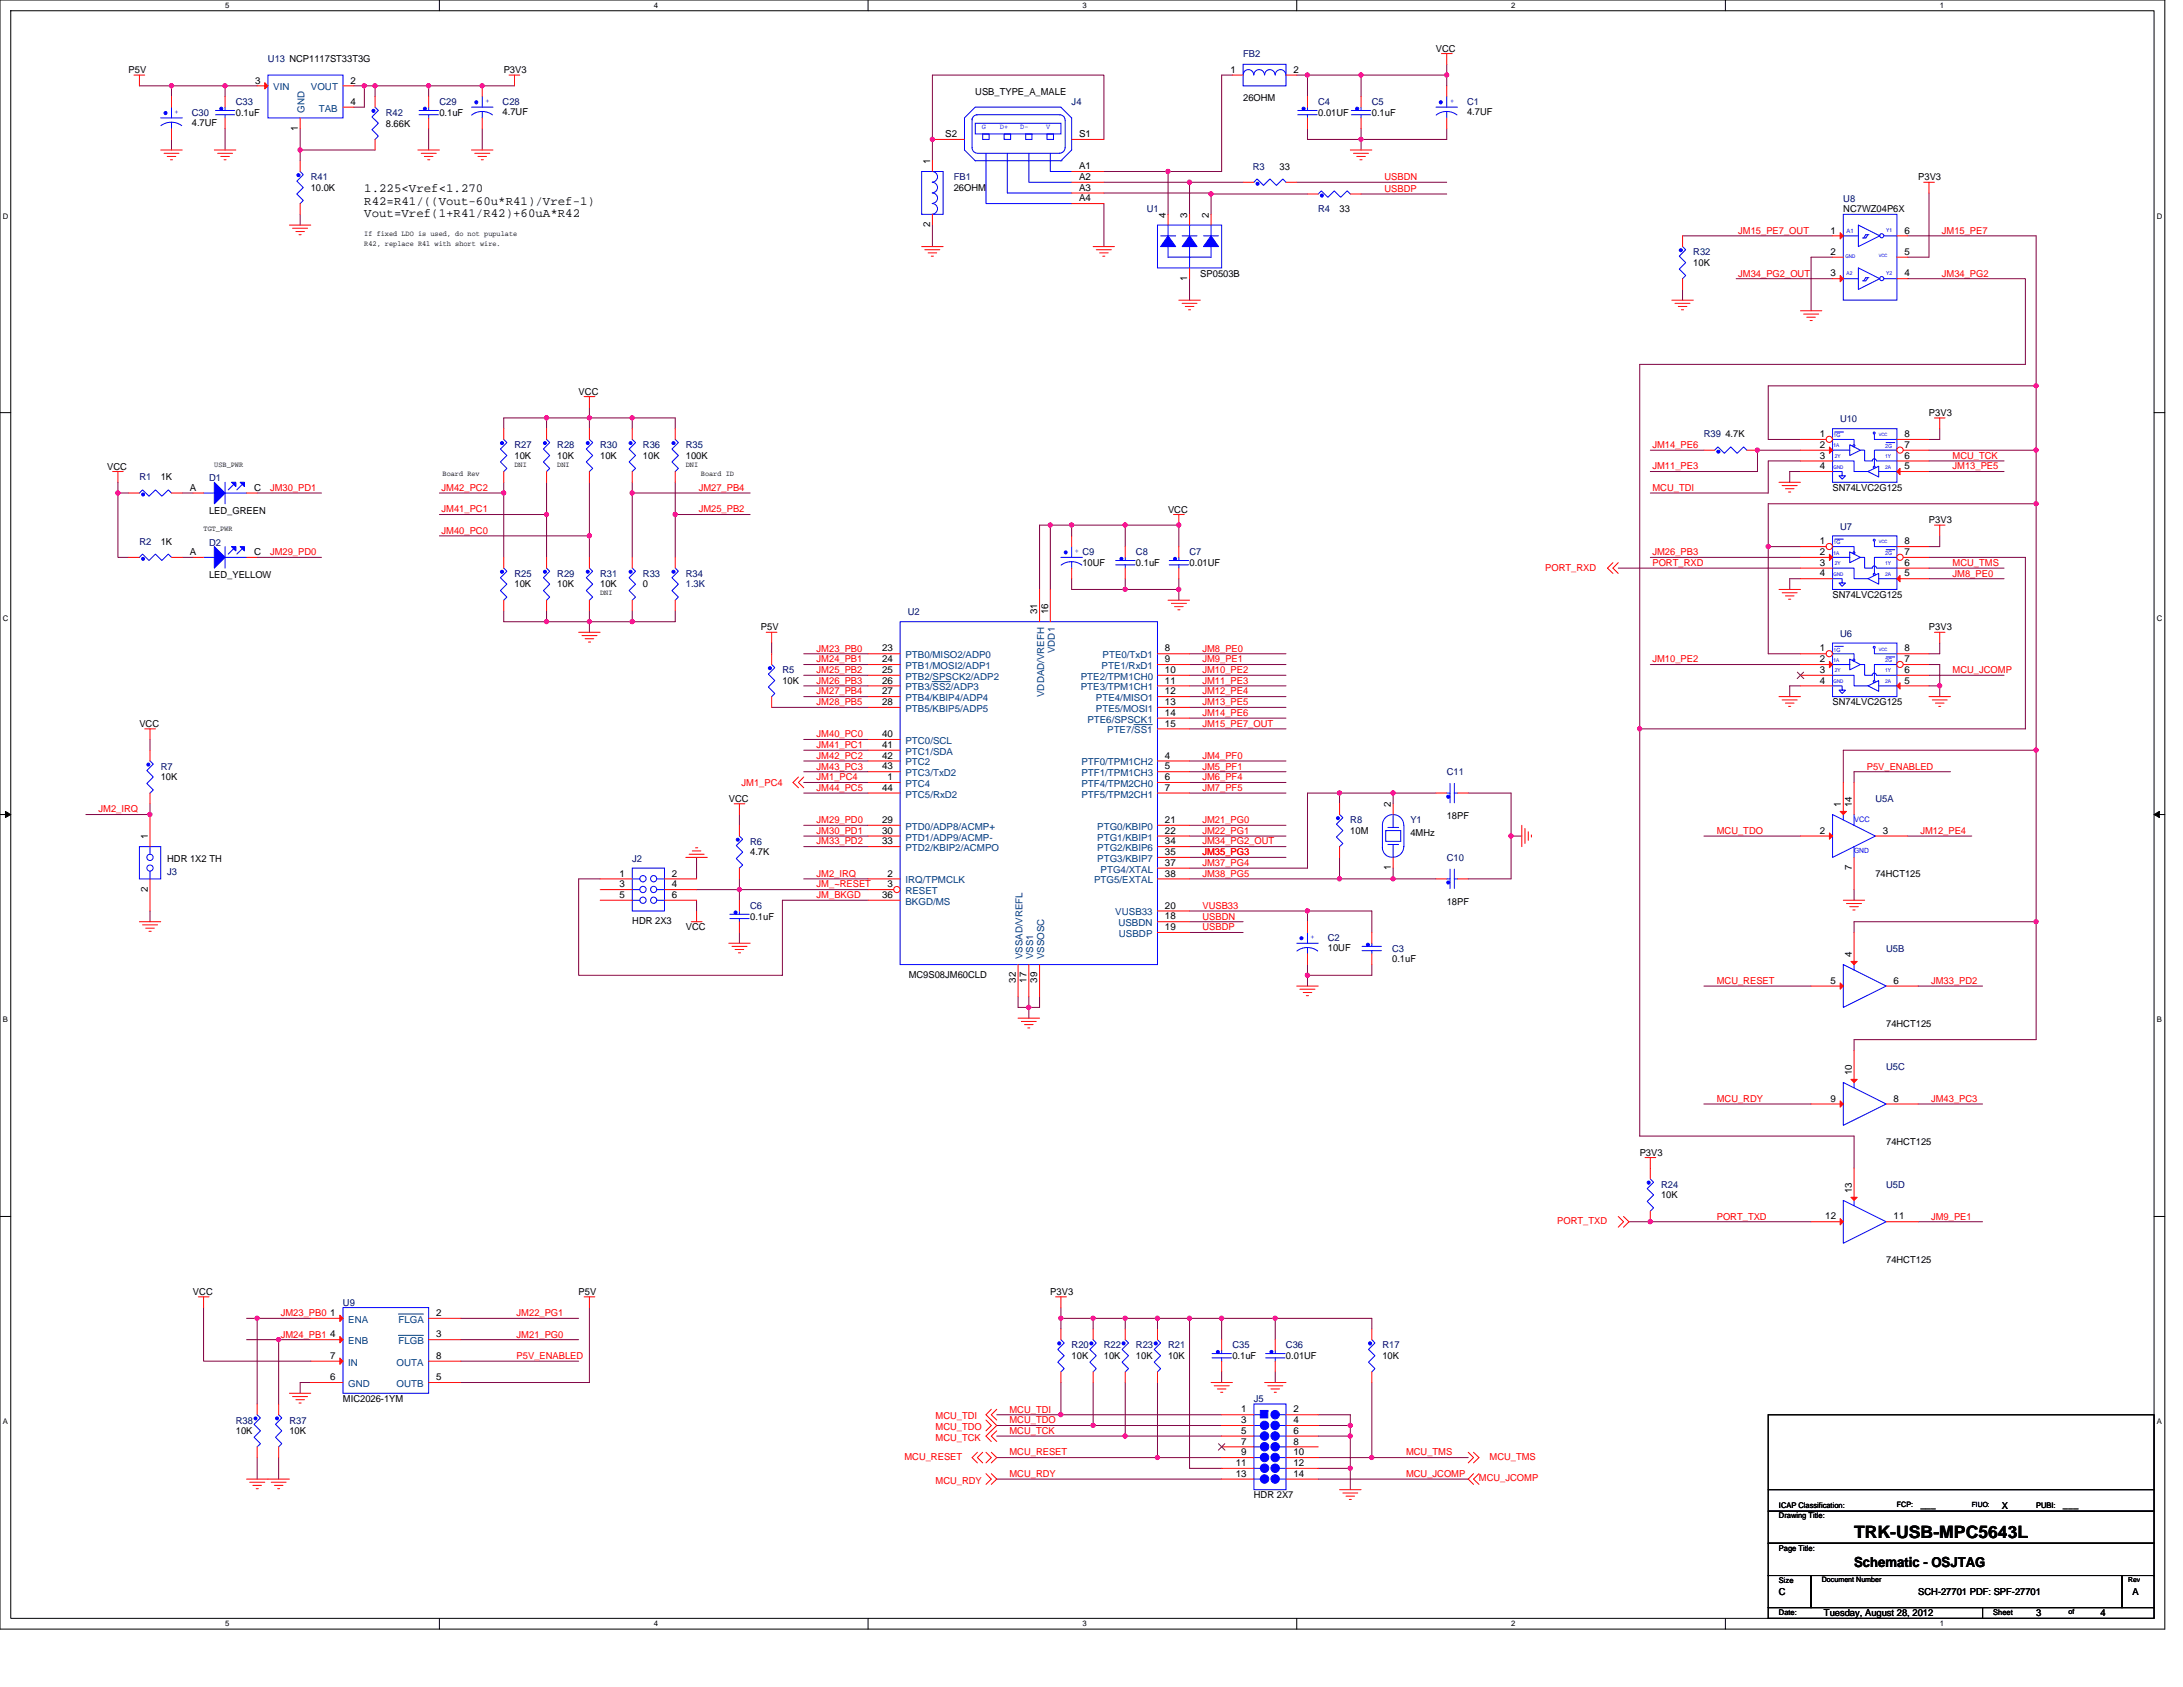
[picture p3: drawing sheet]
<svg xmlns="http://www.w3.org/2000/svg" width="279mm" height="216mm" viewBox="0 0 279 216" stroke-linecap="round" stroke-linejoin="round" font-family="sans-serif">
<defs><g id="words">
<text font-size="2.2" x="237.3" y="196.8">TRK-USB-MPC5643L</text>
<text font-size="1.8" x="237.3" y="200.5">Schematic - OSJTAG</text>
<g font-size="1.6">
<text x="46.6" y="24.6">1.225&lt;Vref&lt;1.270</text>
<text x="46.6" y="26.2">R42=R41/((Vout-60u*R41)/Vref-1)</text>
<text x="46.6" y="27.8">Vout=Vref(1+R41/R42)+60uA*R42</text>
</g>
<g font-size="1.2">
<text x="16.5" y="9.4">P5V</text>
<text x="32.7" y="10.7">3</text>
<text x="44.9" y="10.7">2</text>
<text x="64.5" y="9.4">P3V3</text>
<text x="157.5" y="9.3">1</text>
<text x="165.5" y="9.3">2</text>
<text x="183.8" y="6.6">VCC</text>
<text x="24.6" y="16.1">4.7UF</text>
<text x="30.2" y="14.8">0.1uF</text>
<text x="38.1" y="16.7" transform="rotate(-90 38.1 16.7)">1</text>
<text x="44.9" y="13.4">4</text>
<text x="49.4" y="16.2">8.66K</text>
<text x="56.2" y="14.8">0.1uF</text>
<text x="64.3" y="14.7">4.7UF</text>
<text x="121" y="17.5">S2</text>
<text x="124.8" y="12.1">USB_TYPE_A_MALE</text>
<text x="138.1" y="17.5">S1</text>
<text x="159.1" y="12.9">26OHM</text>
<text x="168.7" y="14.8">0.01UF</text>
<text x="175.6" y="14.8">0.1uF</text>
<text x="187.8" y="14.7">4.7UF</text>
<text x="119" y="21" transform="rotate(-90 119 21)">1</text>
<text x="138.1" y="21.7">A1</text>
<text x="138.1" y="23">A2</text>
<text x="163.8" y="21.7">33</text>
<text x="245.5" y="23.1">P3V3</text>
<text x="39.8" y="24.4">10.0K</text>
<text x="119" y="29.1" transform="rotate(-90 119 29.1)">2</text>
<text x="122.1" y="24.4">26OHM</text>
<text x="138.1" y="24.4">A3</text>
<text x="138.1" y="25.8">A4</text>
<text x="149.2" y="27.9" transform="rotate(-90 149.2 27.9)">4</text>
<text x="152" y="27.9" transform="rotate(-90 152 27.9)">3</text>
<text x="154.7" y="27.9" transform="rotate(-90 154.7 27.9)">2</text>
<text x="171.5" y="27.2">33</text>
<text x="234.3" y="29.9">1</text>
<text x="235.9" y="27.2">NC7WZ04P6X</text>
<text x="243.7" y="29.9">6</text>
<text x="152" y="35.9" transform="rotate(-90 152 35.9)">1</text>
<text x="153.6" y="35.4">SP0503B</text>
<text x="216.7" y="34">10K</text>
<text x="234.3" y="32.6">2</text>
<text x="234.3" y="35.4">3</text>
<text x="243.7" y="35.4">4</text>
<text x="243.7" y="32.6">5</text>
<text x="74.1" y="50.5">VCC</text>
<text x="246.9" y="53.3">P3V3</text>
<text x="65.8" y="58.7">10K</text>
<text x="71.3" y="58.7">10K</text>
<text x="76.8" y="58.7">10K</text>
<text x="82.3" y="58.7">10K</text>
<text x="87.8" y="58.7">100K</text>
<text x="220.8" y="56">4.7K</text>
<text x="232.9" y="55.9">1</text>
<text x="232.9" y="57.3">2</text>
<text x="232.9" y="58.7">3</text>
<text x="243.7" y="58.7">6</text>
<text x="243.7" y="57.3">7</text>
<text x="243.7" y="55.9">8</text>
<text x="13.7" y="60.1">VCC</text>
<text x="20.6" y="61.5">1K</text>
<text x="24.3" y="62.8">A</text>
<text x="26.8" y="65.7">LED_GREEN</text>
<text x="32.5" y="62.8">C</text>
<text x="149.5" y="65.6">VCC</text>
<text x="232.9" y="60">4</text>
<text x="234.5" y="62.8">SN74LVC2G125</text>
<text x="243.7" y="60">5</text>
<text x="20.6" y="69.7">1K</text>
<text x="24.3" y="71">A</text>
<text x="32.5" y="71">C</text>
<text x="232.9" y="69.7">1</text>
<text x="232.9" y="71">2</text>
<text x="243.7" y="71">7</text>
<text x="243.7" y="69.7">8</text>
<text x="246.9" y="67">P3V3</text>
<text x="26.8" y="74">LED_YELLOW</text>
<text x="65.8" y="75.2">10K</text>
<text x="71.3" y="75.2">10K</text>
<text x="76.8" y="75.2">10K</text>
<text x="82.3" y="75.2">0</text>
<text x="138.5" y="72.5">10UF</text>
<text x="145.4" y="72.5">0.1uF</text>
<text x="152.3" y="72.5">0.01UF</text>
<text x="232.9" y="72.4">3</text>
<text x="232.9" y="73.8">4</text>
<text x="234.5" y="76.6">SN74LVC2G125</text>
<text x="243.7" y="73.8">5</text>
<text x="243.7" y="72.4">6</text>
<text x="97.4" y="80.7">P5V</text>
<text x="112.9" y="83.4">23</text>
<text x="132.8" y="78.6" transform="rotate(-90 132.8 78.6)">31</text>
<text x="134.1" y="78.6" transform="rotate(-90 134.1 78.6)">16</text>
<text x="149.1" y="83.4">8</text>
<text x="232.9" y="83.4">1</text>
<text x="243.7" y="83.4">8</text>
<text x="246.9" y="80.7">P3V3</text>
<text x="100.1" y="87.5">10K</text>
<text x="112.9" y="87.5">26</text>
<text x="112.9" y="84.8">24</text>
<text x="112.9" y="86.1">25</text>
<text x="112.9" y="88.9">27</text>
<text x="149.1" y="84.8">9</text>
<text x="149.1" y="86.1">10</text>
<text x="149.1" y="87.5">11</text>
<text x="149.1" y="88.9">12</text>
<text x="232.9" y="84.8">2</text>
<text x="232.9" y="86.1">3</text>
<text x="232.9" y="87.5">4</text>
<text x="243.7" y="87.5">5</text>
<text x="243.7" y="86.1">6</text>
<text x="243.7" y="84.8">7</text>
<text x="17.8" y="93">VCC</text>
<text x="112.9" y="90.2">28</text>
<text x="112.9" y="94.3">40</text>
<text x="112.9" y="95.7">41</text>
<text x="149.1" y="91.6">14</text>
<text x="149.1" y="90.2">13</text>
<text x="149.1" y="93">15</text>
<text x="234.5" y="90.3">SN74LVC2G125</text>
<text x="20.6" y="99.9">10K</text>
<text x="112.9" y="97.1">42</text>
<text x="112.9" y="98.5">43</text>
<text x="112.9" y="101.2">44</text>
<text x="113.6" y="99.8">1</text>
<text x="149.1" y="97.1">4</text>
<text x="149.1" y="98.5">5</text>
<text x="149.1" y="99.8">6</text>
<text x="149.1" y="101.2">7</text>
<text x="18.9" y="107.4" transform="rotate(-90 18.9 107.4)">1</text>
<text x="93.3" y="102.6">VCC</text>
<text x="112.9" y="105.3">29</text>
<text x="112.9" y="106.7">30</text>
<text x="149.1" y="105.3">21</text>
<text x="149.1" y="106.7">22</text>
<text x="172.8" y="106.7">10M</text>
<text x="178" y="103.3" transform="rotate(-90 178 103.3)">2</text>
<text x="180.5" y="107">4MHz</text>
<text x="185.2" y="104.8">18PF</text>
<text x="232.9" y="106.7">2</text>
<text x="235.6" y="103.3" transform="rotate(-90 235.6 103.3)">1</text>
<text x="237" y="103.3" transform="rotate(-90 237 103.3)">14</text>
<text x="241" y="106.7">3</text>
<text x="21.4" y="110.3">HDR 1X2 TH</text>
<text x="79.3" y="112.2">1</text>
<text x="79.3" y="113.6">3</text>
<text x="86" y="112.2">2</text>
<text x="86" y="113.6">4</text>
<text x="96" y="109.5">4.7K</text>
<text x="112.9" y="108.1">33</text>
<text x="113.6" y="112.2">2</text>
<text x="113.6" y="113.6">3</text>
<text x="149.1" y="108.1">34</text>
<text x="149.1" y="109.4">35</text>
<text x="149.1" y="112.2">38</text>
<text x="149.1" y="110.8">37</text>
<text x="178" y="111.4" transform="rotate(-90 178 111.4)">1</text>
<text x="237" y="111.4" transform="rotate(-90 237 111.4)">7</text>
<text x="240" y="112.2">74HCT125</text>
<text x="18.9" y="114.1" transform="rotate(-90 18.9 114.1)">2</text>
<text x="79.3" y="114.9">5</text>
<text x="80.9" y="118.3">HDR 2X3</text>
<text x="86" y="114.9">6</text>
<text x="87.8" y="119.1">VCC</text>
<text x="96" y="117.7">0.1uF</text>
<text x="112.9" y="114.9">36</text>
<text x="149.1" y="117.7">18</text>
<text x="149.1" y="119">19</text>
<text x="149.1" y="116.3">20</text>
<text x="185.2" y="115.8">18PF</text>
<text x="116.3" y="125.1">MC9S08JM60CLD</text>
<text x="130" y="125.8" transform="rotate(-90 130 125.8)">32</text>
<text x="131.4" y="125.8" transform="rotate(-90 131.4 125.8)">17</text>
<text x="132.8" y="125.8" transform="rotate(-90 132.8 125.8)">39</text>
<text x="169.9" y="121.7">10UF</text>
<text x="178.2" y="123.1">0.1uF</text>
<text x="234.3" y="125.9">5</text>
<text x="237" y="122.5" transform="rotate(-90 237 122.5)">4</text>
<text x="242.4" y="125.9">6</text>
<text x="241.4" y="131.4">74HCT125</text>
<text x="237" y="137.6" transform="rotate(-90 237 137.6)">10</text>
<text x="234.3" y="141">9</text>
<text x="242.4" y="141">8</text>
<text x="209.9" y="147.9">P3V3</text>
<text x="241.4" y="146.5">74HCT125</text>
<text x="212.6" y="153.4">10K</text>
<text x="237" y="152.7" transform="rotate(-90 237 152.7)">13</text>
<text x="233.6" y="156.1">12</text>
<text x="241.4" y="161.6">74HCT125</text>
<text x="242.4" y="156.1">11</text>
<text x="24.7" y="165.7">VCC</text>
<text x="74.1" y="165.7">P5V</text>
<text x="134.4" y="165.7">P3V3</text>
<text x="42.3" y="168.4">1</text>
<text x="42.3" y="171.2">4</text>
<text x="42.3" y="173.9">7</text>
<text x="55.8" y="173.9">8</text>
<text x="55.8" y="168.4">2</text>
<text x="55.8" y="171.2">3</text>
<text x="137.2" y="173.9">10K</text>
<text x="141.3" y="173.9">10K</text>
<text x="145.4" y="173.9">10K</text>
<text x="149.5" y="173.9">10K</text>
<text x="157.7" y="173.9">0.1uF</text>
<text x="164.6" y="173.9">0.01UF</text>
<text x="176.9" y="173.9">10K</text>
<text x="42.3" y="176.6">6</text>
<text x="43.9" y="179.4">MIC2026-1YM</text>
<text x="55.8" y="176.6">5</text>
<text x="30.2" y="183.6">10K</text>
<text x="37" y="183.6">10K</text>
<text x="158.9" y="180.8">1</text>
<text x="158.9" y="182.1">3</text>
<text x="158.9" y="183.5">5</text>
<text x="158.9" y="184.9">7</text>
<text x="165.5" y="180.8">2</text>
<text x="165.5" y="182.1">4</text>
<text x="165.5" y="183.5">6</text>
<text x="165.5" y="184.9">8</text>
<text x="158.2" y="187.6">11</text>
<text x="158.2" y="189">13</text>
<text x="158.9" y="186.2">9</text>
<text x="160.5" y="191.8">HDR 2X7</text>
<text x="165.5" y="186.2">10</text>
<text x="165.5" y="187.6">12</text>
<text x="165.5" y="189">14</text>
<text x="245.8" y="193">___</text>
<text x="256.2" y="193.1">X</text>
<text x="264" y="193">___</text>
<text x="227.7" y="204.1">C</text>
<text x="233.4" y="206.9">Tuesday, August 28, 2012</text>
<text x="245.5" y="204.1">SCH-27701 PDF: SPF-27701</text>
<text x="260.6" y="206.9">3</text>
<text x="268.8" y="206.9">4</text>
<text x="272.9" y="204.1">A</text>
</g>
<g font-size="1.2" fill="#000080">
<text x="34.3" y="8">U13 NCP1117ST33T3G</text>
<text x="159.1" y="7.3">FB2</text>
<text x="24.6" y="14.8">C30</text>
<text x="30.2" y="13.5">C33</text>
<text x="49.4" y="14.8">R42</text>
<text x="56.2" y="13.5">C29</text>
<text x="64.3" y="13.5">C28</text>
<text x="137.2" y="13.5">J4</text>
<text x="168.7" y="13.5">C4</text>
<text x="175.6" y="13.5">C5</text>
<text x="187.8" y="13.5">C1</text>
<text x="39.8" y="23.1">R41</text>
<text x="122.1" y="23.1">FB1</text>
<text x="160.3" y="21.7">R3</text>
<text x="146.8" y="27.2">U1</text>
<text x="168.7" y="27.2">R4</text>
<text x="235.9" y="25.8">U8</text>
<text x="216.7" y="32.7">R32</text>
<text x="65.8" y="57.4">R27</text>
<text x="71.3" y="57.4">R28</text>
<text x="76.8" y="57.4">R30</text>
<text x="82.3" y="57.4">R36</text>
<text x="87.8" y="57.4">R35</text>
<text x="218.1" y="56">R39</text>
<text x="235.5" y="54.1">U10</text>
<text x="17.8" y="61.5">R1</text>
<text x="26.8" y="61.6">D1</text>
<text x="17.8" y="69.7">R2</text>
<text x="26.8" y="69.8">D2</text>
<text x="138.5" y="71.1">C9</text>
<text x="145.4" y="71.1">C8</text>
<text x="152.3" y="71.1">C7</text>
<text x="235.5" y="67.8">U7</text>
<text x="65.8" y="73.8">R25</text>
<text x="71.3" y="73.8">R29</text>
<text x="76.8" y="73.8">R31</text>
<text x="82.3" y="73.8">R33</text>
<text x="87.8" y="73.8">R34</text>
<text x="87.8" y="75.2">1.3K</text>
<text x="116.2" y="78.8">U2</text>
<text x="235.5" y="81.5">U6</text>
<text x="100.1" y="86.2">R5</text>
<text x="20.6" y="98.5">R7</text>
<text x="185.2" y="99.2">C11</text>
<text x="172.8" y="105.4">R8</text>
<text x="180.5" y="105.4">Y1</text>
<text x="240" y="102.6">U5A</text>
<text x="21.4" y="112">J3</text>
<text x="80.9" y="110.3">J2</text>
<text x="96" y="108.1">R6</text>
<text x="185.2" y="110.2">C10</text>
<text x="96" y="116.3">C6</text>
<text x="169.9" y="120.5">C2</text>
<text x="178.2" y="121.8">C3</text>
<text x="241.4" y="121.8">U5B</text>
<text x="241.4" y="136.9">U5C</text>
<text x="212.6" y="152">R24</text>
<text x="241.4" y="152">U5D</text>
<text x="43.9" y="167.1">U9</text>
<text x="137.2" y="172.6">R20</text>
<text x="141.3" y="172.6">R22</text>
<text x="145.4" y="172.6">R23</text>
<text x="149.5" y="172.6">R21</text>
<text x="157.7" y="172.6">C35</text>
<text x="164.6" y="172.6">C36</text>
<text x="176.9" y="172.6">R17</text>
<text x="160.5" y="179.4">J5</text>
<text x="30.2" y="182.2">R38</text>
<text x="37" y="182.2">R37</text>
</g>
<g font-size="1.2" fill="#004080">
<text x="35" y="11.6">VIN</text>
<text x="39.8" y="11.6">VOUT</text>
<text x="39" y="14.4" transform="rotate(-90 39 14.4)">GND</text>
<text x="40.8" y="14.3">TAB</text>
<text x="135" y="83.6" transform="rotate(-90 135 83.6)">VDD1</text>
<text x="115.9" y="84.2">PTB0/MISO2/ADP0</text>
<text x="115.9" y="85.6">PTB1/MOSI2/ADP1</text>
<text x="115.9" y="87">PTB2/SPSCK2/ADP2</text>
<text x="115.9" y="88.3">PTB3/SS2/ADP3</text>
<text x="115.9" y="89.7">PTB4/KBIP4/ADP4</text>
<text x="133.6" y="89.2" transform="rotate(-90 133.6 89.2)">VDDAD/VREFH</text>
<text x="138.3" y="87">PTE2/TPM1CH0</text>
<text x="138.3" y="88.3">PTE3/TPM1CH1</text>
<text x="140.3" y="89.7">PTE4/MISO1</text>
<text x="141" y="85.6">PTE1/RxD1</text>
<text x="141.1" y="84.2">PTE0/TxD1</text>
<text x="115.9" y="91.1">PTB5/KBIP5/ADP5</text>
<text x="115.9" y="95.2">PTC0/SCL</text>
<text x="139.2" y="92.5">PTE6/SPSCK1</text>
<text x="140.3" y="91.1">PTE5/MOSI1</text>
<text x="141.7" y="93.9">PTE7/SS1</text>
<text x="115.9" y="100.7">PTC4</text>
<text x="115.9" y="96.6">PTC1/SDA</text>
<text x="115.9" y="98">PTC2</text>
<text x="115.9" y="99.3">PTC3/TxD2</text>
<text x="138.4" y="98">PTF0/TPM1CH2</text>
<text x="138.4" y="99.3">PTF1/TPM1CH3</text>
<text x="138.4" y="100.7">PTF4/TPM2CH0</text>
<text x="115.9" y="106.2">PTD0/ADP8/ACMP+</text>
<text x="115.9" y="107.6">PTD1/ADP9/ACMP-</text>
<text x="115.9" y="102.1">PTC5/RxD2</text>
<text x="138.4" y="102.1">PTF5/TPM2CH1</text>
<text x="140.4" y="106.2">PTG0/KBIP0</text>
<text x="140.4" y="107.6">PTG1/KBIP1</text>
<text x="115.9" y="113.1">IRQ/TPMCLK</text>
<text x="115.9" y="108.9">PTD2/KBIP2/ACMPO</text>
<text x="140" y="113.1">PTG5/EXTAL</text>
<text x="140.4" y="108.9">PTG2/KBIP6</text>
<text x="140.4" y="110.3">PTG3/KBIP7</text>
<text x="140.9" y="111.7">PTG4/XTAL</text>
<text x="115.9" y="114.4">RESET</text>
<text x="115.9" y="115.8">BKGD/MS</text>
<text x="142.7" y="117.2">VUSB33</text>
<text x="143.2" y="118.5">USBDN</text>
<text x="143.2" y="119.9">USBDP</text>
<text x="130.9" y="122.8" transform="rotate(-90 130.9 122.8)">VSSAD/VREFL</text>
<text x="132.2" y="122.8" transform="rotate(-90 132.2 122.8)">VSS1</text>
<text x="133.6" y="122.8" transform="rotate(-90 133.6 122.8)">VSSOSC</text>
<text x="44.6" y="169.3">ENA</text>
<text x="44.6" y="172">ENB</text>
<text x="51" y="169.3">FLGA</text>
<text x="51" y="172">FLGB</text>
<text x="44.6" y="177.5">GND</text>
<text x="44.6" y="174.8">IN</text>
<text x="50.8" y="177.5">OUTB</text>
<text x="50.8" y="174.8">OUTA</text>
</g>
<g font-size="1.2" fill="#f00">
<text x="177.2" y="23.1">USBDN</text>
<text x="177.2" y="24.6">USBDP</text>
<text x="222.5" y="29.9">JM15_PE7_OUT</text>
<text x="248.5" y="29.9">JM15_PE7</text>
<text x="222.5" y="35.4">JM34_PG2_OUT</text>
<text x="248.5" y="35.4">JM34_PG2</text>
<text x="211.5" y="57.3">JM14_PE6</text>
<text x="249.9" y="58.7">MCU_TCK</text>
<text x="34.6" y="62.8">JM30_PD1</text>
<text x="56.5" y="62.8">JM42_PC2</text>
<text x="56.5" y="65.6">JM41_PC1</text>
<text x="89.4" y="62.8">JM27_PB4</text>
<text x="89.4" y="65.6">JM25_PB2</text>
<text x="211.5" y="60.1">JM11_PE3</text>
<text x="211.5" y="62.8">MCU_TDI</text>
<text x="249.9" y="60.1">JM13_PE5</text>
<text x="34.6" y="71.1">JM29_PD0</text>
<text x="56.5" y="68.3">JM40_PC0</text>
<text x="211.5" y="71.1">JM26_PB3</text>
<text x="197.8" y="73.1">PORT_RXD</text>
<text x="211.5" y="72.4">PORT_RXD</text>
<text x="249.9" y="72.4">MCU_TMS</text>
<text x="249.9" y="73.8">JM8_PE0</text>
<text x="104.5" y="83.4">JM23_PB0</text>
<text x="153.9" y="83.4">JM8_PE0</text>
<text x="104.5" y="84.8">JM24_PB1</text>
<text x="104.5" y="86.1">JM25_PB2</text>
<text x="104.5" y="87.5">JM26_PB3</text>
<text x="104.5" y="88.9">JM27_PB4</text>
<text x="153.9" y="84.8">JM9_PE1</text>
<text x="153.9" y="86.1">JM10_PE2</text>
<text x="153.9" y="87.5">JM11_PE3</text>
<text x="153.9" y="88.9">JM12_PE4</text>
<text x="211.5" y="84.8">JM10_PE2</text>
<text x="249.9" y="86.1">MCU_JCOMP</text>
<text x="104.5" y="94.4">JM40_PC0</text>
<text x="104.5" y="95.7">JM41_PC1</text>
<text x="104.5" y="90.3">JM28_PB5</text>
<text x="153.9" y="90.3">JM13_PE5</text>
<text x="153.9" y="91.6">JM14_PE6</text>
<text x="153.9" y="93">JM15_PE7_OUT</text>
<text x="94.9" y="100.6">JM1_PC4</text>
<text x="104.5" y="97.1">JM42_PC2</text>
<text x="104.5" y="98.5">JM43_PC3</text>
<text x="104.5" y="99.9">JM1_PC4</text>
<text x="104.5" y="101.2">JM44_PC5</text>
<text x="153.9" y="101.2">JM7_PF5</text>
<text x="153.9" y="99.9">JM6_PF4</text>
<text x="153.9" y="98.5">JM5_PF1</text>
<text x="153.9" y="97.1">JM4_PF0</text>
<text x="238.9" y="98.5">P5V_ENABLED</text>
<text x="12.6" y="104">JM2_IRQ</text>
<text x="104.5" y="105.3">JM29_PD0</text>
<text x="104.5" y="106.7">JM30_PD1</text>
<text x="153.9" y="106.7">JM22_PG1</text>
<text x="153.9" y="105.3">JM21_PG0</text>
<text x="219.7" y="106.7">MCU_TDO</text>
<text x="245.8" y="106.7">JM12_PE4</text>
<text x="104.5" y="108.1">JM33_PD2</text>
<text x="104.5" y="112.2">JM2_IRQ</text>
<text x="104.5" y="113.6">JM_~RESET</text>
<text x="153.9" y="110.8">JM37_PG4</text>
<text x="153.9" y="109.5">JM35_PG3</text>
<text x="153.9" y="108.1">JM34_PG2_OUT</text>
<text x="153.9" y="112.2">JM38_PG5</text>
<text x="104.5" y="114.9">JM_BKGD</text>
<text x="153.9" y="116.3">VUSB33</text>
<text x="153.9" y="117.7">USBDN</text>
<text x="153.9" y="119.1">USBDP</text>
<text x="219.7" y="125.9">MCU_RESET</text>
<text x="247.2" y="125.9">JM33_PD2</text>
<text x="219.7" y="141">MCU_RDY</text>
<text x="247.2" y="141">JM43_PC3</text>
<text x="199.3" y="156.7">PORT_TXD</text>
<text x="219.7" y="156.1">PORT_TXD</text>
<text x="247.2" y="156.1">JM9_PE1</text>
<text x="35.9" y="168.4">JM23_PB0</text>
<text x="35.9" y="171.2">JM24_PB1</text>
<text x="66.1" y="168.4">JM22_PG1</text>
<text x="66.1" y="171.2">JM21_PG0</text>
<text x="66.1" y="173.9">P5V_ENABLED</text>
<text x="119.7" y="183">MCU_TDO</text>
<text x="119.7" y="181.6">MCU_TDI</text>
<text x="119.7" y="184.4">MCU_TCK</text>
<text x="129.2" y="180.8">MCU_TDI</text>
<text x="129.2" y="182.2">MCU_TDO</text>
<text x="129.2" y="183.5">MCU_TCK</text>
<text x="115.8" y="186.8">MCU_RESET</text>
<text x="119.7" y="189.9">MCU_RDY</text>
<text x="129.2" y="189">MCU_RDY</text>
<text x="129.2" y="186.3">MCU_RESET</text>
<text x="180" y="186.3">MCU_TMS</text>
<text x="180" y="189">MCU_JCOMP</text>
<text x="189.3" y="189.6">MCU_JCOMP</text>
<text x="190.6" y="186.8">MCU_TMS</text>
</g>
<g font-size="1">
<text x="28.8" y="1">5</text>
<text x="83.7" y="1">4</text>
<text x="138.5" y="1">3</text>
<text x="193.4" y="1">2</text>
<text x="248.3" y="1">1</text>
<text x=".4" y="28">D</text>
<text x="276.1" y="28">D</text>
<text x="46.6" y="30.2">If fixed LDO is used, do not pupulate</text>
<text x="46.6" y="31.5">R42, replace R41 with short wire.</text>
<text x="27.4" y="59.8">USB_PWR</text>
<text x="65.9" y="59.8">DNI</text>
<text x="71.3" y="59.8">DNI</text>
<text x="87.8" y="59.8">DNI</text>
<text x="56.6" y="61">Board Rev</text>
<text x="89.7" y="61">Board ID</text>
<text x="26.1" y="68">TGT_PWR</text>
<text x="76.8" y="76.2">DNI</text>
<text x=".4" y="79.4">C</text>
<text x="276.1" y="79.4">C</text>
<text x=".4" y="130.9">B</text>
<text x="276.1" y="130.9">B</text>
<text x=".4" y="182.3">A</text>
<text x="276.1" y="182.3">A</text>
<text x="227.7" y="194.3">Drawing Title:</text>
<text x="227.7" y="192.9">ICAP Classification:</text>
<text x="242.8" y="192.9">FCP:</text>
<text x="260.6" y="192.9">PUBI:</text>
<text x="227.7" y="202.5">Size</text>
<text x="227.7" y="198.5">Page Title:</text>
<text x="233.2" y="202.5">Document Number</text>
<text x="28.8" y="208.2">5</text>
<text x="83.7" y="208.2">4</text>
<text x="138.5" y="208.2">3</text>
<text x="193.4" y="208.2">2</text>
<text x="227.7" y="206.7">Date:</text>
<text x="248.3" y="208.2">1</text>
<text x="255.1" y="206.7">Sheet</text>
</g>
<g font-size="1" fill="#00f">
<text x="22.4" y="14.6">+</text>
<text x="62.1" y="13.2">+</text>
<text x="125.6" y="16.5">G</text>
<text x="128" y="16.5">D+</text>
<text x="130.6" y="16.5">D-</text>
<text x="133.9" y="16.5">V</text>
<text x="185.6" y="13.2">+</text>
<text x="137.6" y="70.8">+</text>
<text x="237.3" y="105.1">VCC</text>
<text x="167.7" y="120.2">+</text>
</g>
<text font-size=".9" fill="#00f" x="237.3" y="109.2">GND</text>
<g font-size=".9">
<text x="252.4" y="192.8">FIUO:</text>
<text x="272.4" y="202.4">Rev</text>
<text x="264.7" y="206.6">of</text>
</g>
<text font-size=".8" fill="#00f" x="236.3" y="29.8">A1</text>
<g font-size=".7" fill="#00f">
<text x="241.4" y="29.7">Y1</text>
<text x="236.3" y="35.2">A2</text>
<text x="241.4" y="35.2">Y2</text>
<text x="234.7" y="56">1G</text>
<text x="234.7" y="57.3">1A</text>
<text x="234.8" y="58.6">2Y</text>
<text x="241.3" y="58.6">1Y</text>
<text x="241.3" y="57.3">2G</text>
<text x="241.3" y="60">2A</text>
<text x="234.7" y="69.7">1G</text>
<text x="234.7" y="71">1A</text>
<text x="241.3" y="71">2G</text>
<text x="234.8" y="72.3">2Y</text>
<text x="241.3" y="72.3">1Y</text>
<text x="241.3" y="73.7">2A</text>
<text x="234.7" y="83.4">1G</text>
<text x="234.7" y="84.7">1A</text>
<text x="234.8" y="86.1">2Y</text>
<text x="241.3" y="86.1">1Y</text>
<text x="241.3" y="87.4">2A</text>
<text x="241.3" y="84.8">2G</text>
</g>
<g font-size=".6" fill="#00f">
<text x="236.2" y="33">GND</text>
<text x="240.5" y="32.9">VCC</text>
<text x="234.7" y="60">GND</text>
<text x="240.5" y="55.8">VCC</text>
<text x="240.5" y="69.6">VCC</text>
<text x="234.7" y="73.7">GND</text>
<text x="240.5" y="83.3">VCC</text>
<text x="234.7" y="87.4">GND</text>
</g>
</g></defs>
<path d="M0 0h277.1v208.5h-277.1zM1.4 1.4h274.3v205.7h-274.3z" fill="none" stroke="#000" stroke-width=".13"/>
<g fill="#fff">
<path d="M28.8 .1h.6v1.1h-.6z"/>
<path d="M28.8 207.3h.6v1.1h-.6z"/>
</g>
<path d="M56.2 0v1.4M56.2 207.1v1.4" fill="none" stroke="#000" stroke-width=".13"/>
<g fill="#fff">
<path d="M83.7 .1h.5v1.1h-.5z"/>
<path d="M83.7 207.3h.5v1.1h-.5z"/>
</g>
<path d="M111.1 0v1.4M111.1 207.1v1.4" fill="none" stroke="#000" stroke-width=".13"/>
<g fill="#fff">
<path d="M138.5 .1h.6v1.1h-.6z"/>
<path d="M138.5 207.3h.6v1.1h-.6z"/>
</g>
<path d="M166 0v1.4M166 207.1v1.4" fill="none" stroke="#000" stroke-width=".13"/>
<g fill="#fff">
<path d="M193.4 .1h.6v1.1h-.6z"/>
<path d="M193.4 207.3h.6v1.1h-.6z"/>
</g>
<path d="M220.8 0v1.4M220.8 207.1v1.4" fill="none" stroke="#000" stroke-width=".13"/>
<g fill="#fff">
<path d="M248.3 .1h.5v1.1h-.5z"/>
<path d="M248.3 207.3h.5v1.1h-.5z"/>
<path d="M.4 27.1h.7v1.1h-.7z"/>
<path d="M276.1 27.1h.7v1.1h-.7z"/>
<path d="M.4 78.5h.7v1.1h-.7z"/>
<path d="M276.1 78.5h.7v1.1h-.7z"/>
</g>
<path d="M0 52.8h1.4M275.7 52.8h1.4" fill="none" stroke="#000" stroke-width=".13"/>
<g fill="#fff">
<path d="M.4 130h.6v1.1h-.6z"/>
<path d="M276.1 130h.6v1.1h-.6z"/>
</g>
<path d="M0 104.2h1.4M275.7 104.2h1.4" fill="none" stroke="#000" stroke-width=".13"/>
<path d="M.7 103.8l.7 .4-.7 .4zM275.7 104.2l.7-.4v.8z" fill="#000" stroke="#000" stroke-width=".13"/>
<g fill="#fff">
<path d="M.4 181.4h.6v1.1h-.6z"/>
<path d="M276.1 181.4h.6v1.1h-.6z"/>
</g>
<path d="M0 155.7h1.4M275.7 155.7h1.4M226.3 193.4h49.4v4.1h-49.4zM226.3 197.5h49.4v4.1h-49.4zM226.3 181.1h49.4v12.3h-49.4zM226.3 190.6h49.4M226.3 201.6h5.5v4.1h-5.5zM226.3 205.7h27.4v1.4h-27.4zM231.8 201.6h39.8v4.1h-39.8zM253.7 205.7h22v1.4h-22zM271.6 201.6h4.1v4.1h-4.1z" fill="none" stroke="#000" stroke-width=".13"/>
<g fill="none" stroke="#800040" stroke-width=".13">
<path d="M17.8 11h4.1M21.9 11v1.3M21.9 17.8v1.4M21.9 11h6.9M28.8 16.5v2.7M28.8 11v1.3M28.8 11h4.1M38.4 16.5v2.7M38.4 19.2h9.6M38.4 19.2v1.4M45.3 11h1.3M46.6 11v2.7h-1.3"/>
<path d="M46.6 11h1.4M48 11v1.3M48 11h6.9M54.9 11h10.9M54.9 16.5v2.7M54.9 11v1.3M61.7 16.5v2.7M141.3 17.8v-8.2h-22v11M157.7 9.6h-1.3v12.3h-6.9M166 9.6h1.3M167.3 9.6v2.7M167.3 16.5v1.3h6.9v1.4"/>
<path d="M167.3 9.6h6.9M174.2 9.6v2.7M174.2 9.6h11v1.4M174.2 16.5v1.3h11v-1.3M185.2 8.2v1.4M38.4 27.4v1.4M119.3 28.8v2.8M141.3 21.9h8.2M141.3 26.1v5.5M141.3 24.7h13.7v.1M141.3 23.3h11v4.1M149.5 21.9v5.5"/>
<path d="M152.3 23.3h6.8M152.3 35.7v2.7M155 24.8h12.3M155 24.8v2.6M166 23.3h19.2M174.2 24.8h11M215.3 30.2h19.2M215.3 37v1.4M222.2 35.7h12.3M234.5 32.9h-2.7v6.9M244.2 35.7h15v10.9h-49.3v46.7M244.2 30.2h16.4v19.2"/>
<path d="M246.9 24.7v8.2h-2.7M70 53.5h-5.5v1.4M70 53.5v1.4M70 53.5h5.4M75.4 53.5h5.5M75.4 53.5v1.4M75.4 52.1v1.4M80.9 53.5v1.4M80.9 53.5h5.5v1.4M211.2 57.6h6.9M230.4 59h-4.1v4.1h-15.1M230.4 57.6h-5.5v2.7h-13.7"/>
<path d="M246.9 57.6h13.7M246.9 59h9.6M248.3 54.9v1.3h-1.4M260.6 49.4h-34.3v6.8h4.1M260.6 49.4v8.2M260.6 57.6v6.9M15.1 63.1h1.4M15.1 63.1v8.2h1.4M15.1 61.7v1.4M23.3 63.1h1.4M23.3 71.3h1.4M32.9 63.1h8.2"/>
<path d="M32.9 71.3h8.2M56.2 65.8h13.8M56.2 68.6h19.2M56.2 63.1h8.3M64.5 63.1v8.2M64.5 78.2v1.4h5.5M64.5 61.7v1.4M70 79.6h5.4M70 65.8v5.5M70 61.7v4.1M70 78.2v1.4M75.4 68.6v2.7"/>
<path d="M75.4 78.2v1.4M75.4 79.6v1.3M75.4 61.7v6.9M75.4 79.6h5.5M80.9 63.1v8.2M80.9 78.2v1.4M80.9 61.7v1.4M80.9 63.1h15.1M86.4 65.8v5.5M86.4 61.7v4.1M86.4 78.2v1.4h-5.5M86.4 65.8h9.6"/>
<path d="M133.1 75.4v-8.2h1.3v8.2M134.4 67.2h2.8M137.2 67.2v1.4M137.2 74.1v1.3h6.8M137.2 67.2h6.8M144 67.2v2.8M144 74.1v1.3M144 75.4h6.9M144 67.2h6.9v2.8M150.9 75.4v1.4M150.9 74.1v1.3M207.1 72.7h23.3"/>
<path d="M211.2 71.3h19.2M226.3 70h4.1M226.3 70v13.7h4.1M230.4 60.3h-1.3v1.4M230.4 74.1h-1.3v1.3M246.9 71.3h12.3v22h-49.3M246.9 60.3h9.6M246.9 72.7h9.6M246.9 74.1h9.6M248.3 68.6v1.4h-1.4M260.6 64.5v31.5M260.6 64.5h-34.3v5.5"/>
<path d="M19.2 94.6v1.4M98.8 82.3v1.4M98.8 90.5h12.3M102.9 94.6h8.2M102.9 96h8.2M102.9 97.4h8.2M102.9 98.8h8.2M102.9 83.7h8.2M102.9 85h8.2M102.9 86.4h8.2M102.9 87.8h8.2M102.9 89.2h8.2"/>
<path d="M152.3 83.7h12.3M152.3 85h12.3M152.3 86.4h12.3M152.3 87.8h12.3M152.3 89.2h12.3M152.3 90.5h12.3M152.3 91.9h12.3M152.3 93.3h12.3M152.3 98.8h12.3M152.3 97.4h12.3M209.9 93.3v52.1h27.4v4.1M211.2 85h19.2"/>
<path d="M230.4 87.8h-1.3v1.4M246.9 85h1.4v2.8M246.9 87.8h1.4v1.4M246.9 86.4h9.6M248.3 82.3v1.4h-1.4M249.6 98.8h-12.3v1.3M260.6 96h-24.7v4.1M260.6 96v22M19.2 102.9v1.3h-8.2M19.2 116.6v1.4M76.8 112.5h-2.7v12.3h26v-9.6h11M89.2 115.2v1.4"/>
<path d="M89.2 109.7v2.8M89.2 113.9h5.4M94.6 113.9h16.5M94.6 112.5v1.4M94.6 104.2v1.4M94.6 119.3v1.4M94.6 113.9v1.3M102.9 105.6h8.2M102.9 107h8.2M102.9 108.4h8.2M102.9 100.1h8.2M102.9 101.5h8.2"/>
<path d="M102.9 112.5h8.2M152.3 118h6.8M152.3 119.3h6.8M152.3 101.5h12.3M152.3 100.1h12.3M152.3 109.7h12.3M152.3 108.4h12.3M152.3 107h12.3M152.3 105.6h12.3M152.3 112.5h19.1M152.3 116.6h15v1.4M167.3 116.6h8.3v2.7"/>
<path d="M171.4 101.5h-4.1v9.6h-15M171.4 101.5v1.4M171.4 109.7v2.8M171.5 101.5h6.8M171.5 112.5h6.8M178.3 112.5h5.5M178.3 101.5h5.5M178.3 101.5v1.4M178.3 111.1v1.4M187.9 101.5h5.5v5.5M193.4 107v5.5h-5.5M193.4 107h1.4"/>
<path d="M218.1 107h12.3M237.3 113.9v1.3M244.2 107h8.2M260.6 118v15.1h-23.3v1.3M260.6 118h-23.3v1.3M130.3 127.6v1.3h1.4M131.7 128.9v1.4M131.7 127.6v1.3M133.1 127.6v1.3h-1.4M167.3 123.4v1.4M167.3 124.8v1.4M175.6 123.4v1.4h-8.3"/>
<path d="M218.1 126.2h13.7M245.5 126.2h8.2M208.5 156.4h23.3M218.1 141.3h13.7M245.5 141.3h8.2M245.5 156.4h8.2M26.1 167.3v6.9h13.7M31.6 171.4h4.1M31.6 168.7h1.3M32.9 168.7v11M32.9 168.7h6.9M35.7 171.4h4.1"/>
<path d="M35.7 171.4v8.3M39.8 176.9h-1.4v1.4M59 168.7h15.1M59 171.4h15.1M59 174.2h15.1M75.4 167.3v9.6h-16.4M135.8 168.7v1.4M135.8 168.7h4.1v1.4M135.8 176.9v4.2M135.8 167.3v1.4M139.9 168.7h4.1v1.4M139.9 176.9v5.5"/>
<path d="M144 176.9v6.9M144 168.7h4.1v1.4M148.1 168.7h4.2M148.1 176.9v9.6M152.3 168.7v19.2h4.1M152.3 168.7h4.1v2.7M156.4 175.6v1.3M156.4 168.7h6.8v2.7M163.2 175.6v1.3M163.2 168.7h12.4v1.4M175.6 176.9v9.6M32.9 186.5v2.8"/>
<path d="M35.7 186.5v2.8M127.6 183.8h16.4M127.6 189.3h28.8M127.6 186.5h20.5M127.6 182.4h12.3M127.6 181.1h8.2M135.8 181.1h20.6M139.9 182.4h16.5M144 183.8h12.4M148.1 186.5h8.3M168.7 181.1h4.1v1.3M168.7 182.4h4.1"/>
<path d="M168.7 183.8h4.1M168.7 187.9h4.1M168.7 189.3h19.2M168.7 186.5h6.9M172.8 187.9v2.7M172.8 183.8v4.1M172.8 182.4v1.4M175.6 186.5h12.3"/>
</g>
<g fill="#f0f" stroke="#f0f" stroke-width=".13">
<circle cx="178.3" cy="101.5" r=".27"/>
<circle cx="171.4" cy="101.5" r=".27"/>
<circle cx="178.3" cy="112.5" r=".27"/>
<circle cx="171.4" cy="112.5" r=".27"/>
<circle cx="193.4" cy="107" r=".27"/>
<circle cx="131.7" cy="128.9" r=".27"/>
<circle cx="167.3" cy="116.6" r=".27"/>
<circle cx="167.3" cy="124.8" r=".27"/>
<circle cx="144" cy="75.4" r=".27"/>
<circle cx="150.9" cy="75.4" r=".27"/>
<circle cx="150.9" cy="67.2" r=".27"/>
<circle cx="144" cy="67.2" r=".27"/>
<circle cx="137.1" cy="67.2" r=".27"/>
<circle cx="134.4" cy="67.2" r=".27"/>
<circle cx="185.2" cy="9.6" r=".27"/>
<circle cx="167.3" cy="9.6" r=".27"/>
<circle cx="174.2" cy="9.6" r=".27"/>
<circle cx="174.2" cy="17.8" r=".27"/>
<circle cx="152.2" cy="23.3" r=".27"/>
<circle cx="155" cy="24.8" r=".27"/>
<circle cx="119.3" cy="17.8" r=".27"/>
<circle cx="149.5" cy="21.9" r=".27"/>
<circle cx="15.1" cy="63.1" r=".27"/>
<circle cx="94.6" cy="113.8" r=".27"/>
<circle cx="19.2" cy="104.2" r=".27"/>
<circle cx="175.6" cy="186.5" r=".27"/>
<circle cx="135.8" cy="181" r=".27"/>
<circle cx="172.8" cy="183.8" r=".27"/>
<circle cx="172.8" cy="187.9" r=".27"/>
<circle cx="139.9" cy="182.4" r=".27"/>
<circle cx="144" cy="183.8" r=".27"/>
<circle cx="148.1" cy="186.5" r=".27"/>
<circle cx="152.2" cy="168.7" r=".27"/>
<circle cx="135.8" cy="168.7" r=".27"/>
<circle cx="139.9" cy="168.7" r=".27"/>
<circle cx="144" cy="168.7" r=".27"/>
<circle cx="163.2" cy="168.7" r=".27"/>
<circle cx="148.1" cy="168.7" r=".27"/>
<circle cx="224.9" cy="57.6" r=".27"/>
<circle cx="260.6" cy="57.6" r=".27"/>
<circle cx="260.6" cy="49.4" r=".27"/>
<circle cx="226.3" cy="69.9" r=".27"/>
<circle cx="248.3" cy="87.8" r=".27"/>
<circle cx="209.9" cy="93.3" r=".27"/>
<circle cx="260.6" cy="96" r=".27"/>
<circle cx="260.6" cy="64.5" r=".27"/>
<circle cx="260.6" cy="117.9" r=".27"/>
<circle cx="211.2" cy="156.3" r=".27"/>
<circle cx="172.8" cy="182.4" r=".27"/>
<circle cx="156.3" cy="168.7" r=".27"/>
<circle cx="64.5" cy="63.1" r=".27"/>
<circle cx="86.4" cy="65.8" r=".27"/>
<circle cx="80.9" cy="53.5" r=".27"/>
<circle cx="75.4" cy="53.5" r=".27"/>
<circle cx="69.9" cy="53.5" r=".27"/>
<circle cx="75.4" cy="79.6" r=".27"/>
<circle cx="69.9" cy="79.6" r=".27"/>
<circle cx="80.9" cy="79.6" r=".27"/>
<circle cx="69.9" cy="65.8" r=".27"/>
<circle cx="75.4" cy="68.6" r=".27"/>
<circle cx="80.9" cy="63.1" r=".27"/>
<circle cx="35.7" cy="171.4" r=".27"/>
<circle cx="32.9" cy="168.7" r=".27"/>
<circle cx="54.9" cy="11" r=".27"/>
<circle cx="61.7" cy="11" r=".27"/>
<circle cx="38.4" cy="19.2" r=".27"/>
<circle cx="21.9" cy="11" r=".27"/>
<circle cx="28.8" cy="11" r=".27"/>
<circle cx="48" cy="11" r=".27"/>
<circle cx="46.6" cy="11" r=".27"/>
</g>
<g fill="none" stroke="#f00" stroke-width=".13">
<path d="M17.1 9.6h1.4M17.8 9.6v1.4M20.6 19.2h2.7M21 19.6h1.9M27.4 19.2h2.8M27.9 19.6h1.9M53.5 19.2h2.7M53.9 19.6h1.9M54.9 12.3v1.4M54.9 15.1v1.4M60.3 19.2h2.8M60.8 19.6h1.9"/>
<path d="M61.7 11v1.3M61.7 15.1v1.4M65.2 9.6h1.3M65.8 9.6v1.4M157.7 9.6h1.4M164.6 9.6h1.4M167.3 12.3v1.4M167.3 15.1v1.4M172.8 19.2h2.8M173.2 19.6h2M174.2 12.3v1.4M174.2 15.1v1.4"/>
<path d="M184.5 6.9h1.4M185.2 6.9v1.3M21.4 20h1.1M21.8 20.4h.3M28.3 20h1.1M28.7 20.4h.2M37 28.8h2.8M37.4 29.2h2M37.9 29.6h1.1M38.3 30h.2M54.3 20h1.1M54.7 20.4h.3"/>
<path d="M61.2 20h1.1M61.6 20.4h.3M118 31.6h2.7M118.4 32h1.9M118.8 32.4h1.1M119.2 32.8h.3M139.9 31.6h2.7M140.3 32h1.9M140.7 32.4h1.1M141.1 32.8h.3M150.9 38.4h2.7M151.3 38.8h1.9"/>
<path d="M151.7 39.2h1.1M152.1 39.6h.3M159.1 23.3h1.4M164.6 23.3h1.4M167.3 24.8h1.4M172.8 24.8h1.4M173.7 20h1.1M174.1 20.4h.2M214 38.4h2.7M214.4 38.8h1.9M214.8 39.2h1.1M215.2 39.6h.3"/>
<path d="M230.4 39.8h2.8M234.5 30.2h1.4M234.5 32.9h1.4M234.5 35.7h1.4M242.8 35.7h1.4M242.8 32.9h1.4M242.8 30.2h1.4M246.2 23.3h1.4M246.9 23.3v1.4M74.8 50.8h1.3M75.4 54.9v1.3M75.4 50.8v1.3"/>
<path d="M86.4 54.9v1.3M230.8 40.2h2M231.2 40.6h1.1M231.7 41h.2M247.6 53.5h1.3M248.3 53.5v1.4M14.4 60.3h1.4M15.1 60.3v1.4M64.5 71.3v1.4M64.5 76.8v1.4M70 71.3v1.4M70 76.8v1.4"/>
<path d="M75.4 60.3v1.4M75.4 71.3v1.4M75.4 76.8v1.4M80.9 71.3v1.4M80.9 76.8v1.4M86.4 60.3v1.4M149.5 76.8h2.8M149.9 77.2h1.9M150.2 65.8h1.4M150.3 77.6h1.1M150.7 78h.3M150.9 65.8v1.4"/>
<path d="M206.4 72l-.7 .7 .7 .7M207.1 72l-.7 .7 .7 .7M227.7 61.7h2.7M227.7 75.4h2.7M228.1 62.1h1.9M228.1 75.9h1.9M228.5 62.5h1.1M228.5 76.3h1.1M228.9 63h.3M228.9 76.7h.3M247.6 67.2h1.3M248.3 67.2v1.4"/>
<path d="M18.5 93.3h1.4M19.2 93.3v1.3M74.1 80.9h2.7M74.5 81.3h1.9M74.9 81.7h1.1M75.3 82.2h.3M98.1 80.9h1.3M98.8 80.9v1.4M102.2 99.4l-.7 .7 .7 .7M102.9 99.4l-.7 .7 .7 .7M227.7 89.2h2.7M228.1 89.6h1.9"/>
<path d="M228.5 90h1.1M228.9 90.4h.3M246.9 89.2h2.7M247.3 89.6h1.9M247.6 80.9h1.3M247.7 90h1.1M248.1 90.4h.3M248.3 80.9v1.4M17.8 118h2.8M18.2 118.4h2M18.6 118.8h1.1M19.1 119.2h.2"/>
<path d="M87.8 109.7h2.7M88.2 109.3h1.9M88.5 118h1.4M88.6 108.9h1.1M89 108.5h.3M89.2 116.6v1.4M94 102.9h1.3M94.6 102.9v1.3M94.6 115.2v1.4M94.6 118v1.3M171.4 102.9v1.3M171.4 108.4v1.3"/>
<path d="M175.6 119.3v1.4M194.8 105.6v2.8M195.2 106v1.9M195.6 106.4v1.1M196 106.8v.3M235.9 115.2h2.8M236.3 115.6h2M236.7 116h1.1M237.2 116.5h.2M237.3 119.3v4.1M93.3 120.7h2.7M93.7 121.1h1.9"/>
<path d="M94.1 121.5h1.1M94.5 121.9h.3M130.3 130.3h2.8M130.7 130.7h1.9M131.1 131.1h1.1M131.6 131.6h.2M166 126.2h2.7M166.4 126.6h1.9M166.8 127h1.1M167.2 127.4h.3M175.6 122.1v1.3M231.8 126.2h4.1"/>
<path d="M237.3 134.4v4.1M241.4 126.2h4.1M207.1 155.7l.7 .7-.7 .7M207.8 155.7l.7 .7-.7 .7M210.5 148.1h1.4M211.2 148.1v1.4M231.8 141.3h4.1M241.4 141.3h4.1M25.4 166h1.4M26.1 166v1.3M32.9 179.7v1.4M35.7 179.7v1.4"/>
<path d="M37 178.3h2.8M37.4 178.7h2M37.9 179.1h1.1M38.3 179.6h.2M74.8 166h1.3M75.4 166v1.3M135.1 166h1.4M135.8 166v1.3M144 170.1v1.3M144 175.6v1.3M155 176.9h2.7M155.4 177.4h1.9"/>
<path d="M155.8 177.8h1.1M156.2 178.2h.3M156.4 171.4v1.4M156.4 174.2v1.4M161.9 176.9h2.7M162.3 177.4h1.9M162.7 177.8h1.1M163.1 178.2h.3M175.6 170.1v1.3M175.6 175.6v1.3M31.6 189.3h5.4M32 189.7h1.9"/>
<path d="M32.4 190.1h1.1M32.8 190.5h.3M32.9 185.2v1.3M34.7 189.7h1.9M35.1 190.1h1.1M35.5 190.5h.3M35.7 185.2v1.3M125.1 185.9l-.7 .6 .7 .7M125.8 185.9l-.7 .6 .7 .7M126.2 185.9l.7 .6-.7 .7M126.2 181.7l.7 .7-.7 .7M126.2 188.6l.7 .7-.7 .7"/>
<path d="M126.9 185.9l.7 .6-.7 .7M126.9 188.6l.7 .7-.7 .7M126.9 180.4l-.7 .7 1.4 1.3-1.4 1.4 .7 .7M127.6 180.4l-.7 .7 .7 .6M127.6 183.1l-.7 .7 .7 .7M171.4 190.6h2.8M171.9 191.1h1.9M172.3 191.5h1.1M172.7 191.9h.3M187.9 185.9l.7 .6-.7 .7M188.6 188.6l-.7 .7 .7 .7M188.6 185.9l.7 .6-.7 .7"/>
<path d="M189.3 188.6l-.7 .7 .7 .7"/>
</g>
<g fill="none" stroke="#00f" stroke-width=".13">
<path d="M53.6 14.7h2.5M53.6 14.1h2.5M54.9 14.7v.4M54.9 13.7v.4M60.3 13.7h2.8M61.7 14.3v.8M61.7 12.3v1.4M63 14.7a2.14 2.14 0 0 0-1.3-.4 2.05 2.05 0 0 0-1.3 .4M159.1 8.2h5.5v2.8h-5.5zM159.1 9.6a.68 .68 0 0 1 .7-.7 .68 .68 0 0 1 .7 .7M160.5 9.6a.68 .68 0 0 1 .7-.7 .68 .68 0 0 1 .6 .7M161.9 9.6a.67 .67 0 0 1 .6-.7 .67 .67 0 0 1 .7 .7"/>
<path d="M163.2 9.6a.68 .68 0 0 1 .7-.7 .68 .68 0 0 1 .7 .7M166.1 14.7h2.5M166.1 14.1h2.5M167.3 13.7v.4M167.3 14.7v.4M173 14.7h2.4M173 14.1h2.4M174.2 13.7v.4M174.2 14.7v.4M160.5 23.3l.4-.4 .8 .8 .8-.8 .9 .8 .8-.8 .4 .4M168.7 24.8l.4-.4 .8 .9 .9-.9 .8 .9 .8-.9 .4 .4M235.9 30.2h1.9"/>
<path d="M235.9 27.4h6.9v11h-6.9zM235.9 35.7h1.9M237.8 28.8l2.8 1.4-2.8 1.4zM237.8 34.3l2.8 1.4-2.8 1.3zM239.1 30l-.3 .5h-.4M239.1 35.5l-.3 .4h-.4M239.2 30h-.4l-.3 .5M239.2 35.5h-.4l-.3 .4M241.1 30.2h1.7M241.1 35.7h1.7M75.4 56.2l.5 .4-.9 .9 .9 .8-.9 .8 .9 .8-.5 .4M86.4 56.2l.4 .4-.8 .9 .8 .8-.8 .8 .8 .8-.4 .4"/>
<path d="M64.5 72.7l.4 .4-.8 .8 .8 .9-.8 .8 .8 .8-.4 .4M70 72.7l.4 .4-.8 .8 .8 .9-.8 .8 .8 .8-.4 .4M75.4 72.7l.5 .4-.9 .8 .9 .9-.9 .8 .9 .8-.5 .4M80.9 72.7l.4 .4-.8 .8 .8 .9-.8 .8 .8 .8-.4 .4M234.5 72.7h2.8v1.4h1.8M234.5 70h2.8v.6M234.5 71.3h2.2M234.5 68.6h8.3v6.8h-8.3zM234.5 74.1h1.3v.5h-.4l.4 .4 .4-.4h-.4M234.8 69h1.1M236.7 70.6l1.4 .7-1.4 .7zM237.2 70.7h.2v.1h-.2z"/>
<path d="M238.1 71.3h.6v1.4h.9l.1-.1a.27 .27 0 0 1 .3-.2 .27 .27 0 0 1 .2 .3h2.6M239.1 74.1l1.4-.7v1.4zM239.8 73.4h.2v.2h-.2zM239.8 69h.2v.2h-.2zM239.9 69.3v.7h2.9M240.5 74.1h2.3M241.4 70.4h1.1M242.8 71.3h-2.9v2.1M93.4 117.6h2.5M93.4 117h2.5M94.6 117.6v.4M94.6 116.6v.4"/>
<path d="M171.4 104.2l.5 .4-.9 .9 .9 .8-.9 .8 .9 .8-.5 .5M174.3 121.7h2.5M174.3 121.1h2.5M175.6 121.7v.4M175.6 120.7v.4M235.9 123.4l5.5 2.8-5.5 2.7zM235.9 138.5l5.5 2.8-5.5 2.7zM237.3 123.4v.7M237.3 138.5v.7M144 171.4l.4 .5-.8 .8 .8 .8-.8 .8 .8 .9-.4 .4M155.1 173.8h2.5M155.1 173.2h2.5"/>
<path d="M156.4 173.8v.4M156.4 172.8v.4M175.6 171.4l.4 .5-.8 .8 .8 .8-.8 .8 .8 .9-.4 .4M32.9 181.1l.4 .4-.8 .8 .8 .8-.8 .8 .8 .9-.4 .4M35.7 181.1l.4 .4-.8 .8 .8 .8-.8 .8 .8 .9-.4 .4"/>
<circle cx="240.8" cy="35.7" r=".27"/>
<circle cx="240.8" cy="30.2" r=".27"/>
</g>
<g fill="#00f" stroke="#00f" stroke-width=".13">
<path d="M64.1 73h.3l.1 .2-.1 .1h-.3z" fill-rule="evenodd"/>
<path d="M174.9 120.8h.3l.1 .1-.1 .1h-.3z" fill-rule="evenodd"/>
<path d="M60.8 12.9h.3v.3l-.1 .1-.2-.1z" fill-rule="evenodd"/>
<path d="M143.7 171.8h.2v.3h-.1h-.1z" fill-rule="evenodd"/>
<path d="M54.2 13.8h.3v.3h-.1h-.2z" fill-rule="evenodd"/>
<path d="M169.1 24.9h.2v.3h-.1h-.1z" fill-rule="evenodd"/>
<path d="M94 116.6h.3v.3l-.2 .1-.1-.1z" fill-rule="evenodd"/>
<path d="M86.1 56.6h.2l.1 .1-.1 .1h-.2z" fill-rule="evenodd"/>
<circle cx="75.2" cy="56.7" r=".19"/>
<circle cx="35.5" cy="181.5" r=".19"/>
<circle cx="171.2" cy="104.7" r=".19"/>
<circle cx="175.4" cy="171.9" r=".2"/>
<circle cx="69.7" cy="73.2" r=".19"/>
<circle cx="155.9" cy="173" r=".19"/>
<circle cx="161" cy="23.5" r=".19"/>
<circle cx="173.7" cy="13.9" r=".2"/>
<circle cx="32.7" cy="181.5" r=".19"/>
<circle cx="75.2" cy="73.2" r=".19"/>
<circle cx="166.8" cy="13.9" r=".2"/>
<circle cx="80.7" cy="73.2" r=".19"/>
</g>
<g fill="#f00" stroke="#f00" stroke-width=".13">
<path d="M235.5 125.8l.4 .4-.4 .4z"/>
<path d="M236.9 123h.8l-.4 .4z"/>
<path d="M235.5 29.8l.4 .4-.4 .4z"/>
<path d="M235.5 35.3l.4 .4-.4 .4z"/>
<path d="M235.5 140.9l.4 .4-.4 .4z"/>
<path d="M236.9 138.1h.8l-.4 .4z"/>
</g>
<circle cx="234.1" cy="69.9" r=".4" fill="#fff" stroke="#f00" stroke-width=".13"/>
<path d="M230.4 71.3h4.1M230.4 72.7h4.1M230.4 74.1h4.1M230.4 70h3.3M242.8 74.1h4.1M242.8 72.7h4.1" fill="none" stroke="#f00" stroke-width=".13"/>
<g fill="#f00" stroke="#f00" stroke-width=".13">
<path d="M234.1 70.9l.4 .4-.4 .4z"/>
<path d="M242.8 74.1l.4-.4v.8z"/>
</g>
<circle cx="243.2" cy="71.3" r=".4" fill="#fff" stroke="#f00" stroke-width=".13"/>
<path d="M86.4 71.3v1.4M86.4 76.8v1.4M150.9 70v1.3M150.9 72.7v1.4M242.8 70h4.1M243.6 71.3h3.3M183.8 101.5h1.4M186.5 101.5h1.4M231.8 156.4h4.1M237.3 149.5v4.1M241.4 156.4h4.1" fill="none" stroke="#f00" stroke-width=".13"/>
<g fill="none" stroke="#00f" stroke-width=".13">
<path d="M234.5 59h2.8v1.3h1.8M234.5 56.2h2.8v.7M234.5 57.6h2.2M234.5 54.9h8.3v6.8h-8.3zM234.8 55.3h1.1M236.7 56.9l1.4 .7-1.4 .7zM237.2 56.9h.2v.2h-.2zM238.1 57.6h.6v1.4h.9M239.6 59a.26 .26 0 0 1 .3-.3 .26 .26 0 0 1 .3 .3M239.8 59.7h.2v.2h-.2zM239.8 55.3h.2v.2h-.2zM239.9 55.6v.6h2.9"/>
<path d="M240.2 59h2.6M241.4 56.6h1.1M242.8 57.6h-2.9v2.1M86.4 72.7l.4 .4-.8 .8 .8 .9-.8 .8 .8 .8-.4 .4M149.6 72.3h2.5M149.6 71.7h2.5M150.9 71.3v.4M150.9 72.3v.4M234.5 60.3h1.3v.6h-.4l.4 .4 .4-.4h-.4M239.1 60.3l1.4-.6v1.3zM240.5 60.3h2.3M185.2 101.5h.4"/>
<path d="M185.6 100.3v2.4M186.1 100.3v2.4M186.1 101.5h.4M235.9 153.6l5.5 2.8-5.5 2.7zM237.3 153.6v.7"/>
</g>
<g fill="#00f" stroke="#00f" stroke-width=".13">
<path d="M86.1 73h.2l.1 .2-.1 .1h-.2z" fill-rule="evenodd"/>
<circle cx="185.4" cy="102" r=".2"/>
<circle cx="150.4" cy="71.5" r=".19"/>
</g>
<g fill="#f00" stroke="#f00" stroke-width=".13">
<path d="M235.5 156l.4 .4-.4 .4z"/>
<path d="M236.9 153.2h.8l-.4 .4z"/>
</g>
<circle cx="234.1" cy="56.2" r=".4" fill="#fff" stroke="#f00" stroke-width=".13"/>
<path d="M230.4 57.6h4.1M230.4 59h4.1M230.4 56.2h3.3M242.8 59h4.1M230.4 60.3h4.1M242.8 60.3h4.1" fill="none" stroke="#f00" stroke-width=".13"/>
<g fill="#f00" stroke="#f00" stroke-width=".13">
<path d="M234.1 57.2l.4 .4-.4 .4z"/>
<path d="M242.8 60.3l.4-.4v.8z"/>
</g>
<circle cx="243.2" cy="57.6" r=".4" fill="#fff" stroke="#f00" stroke-width=".13"/>
<g fill="none" stroke="#f00" stroke-width=".13">
<path d="M119.3 17.8h4.1M137.2 17.8h4.1M137.2 21.9h4.1M137.2 23.3h4.1M137.2 24.7h4.1M137.2 26.1h4.1M215.3 30.2v1.4M215.3 35.7v1.3M242.8 56.2h4.1M243.6 57.6h3.3M19.2 96v1.4M98.8 83.7v1.3"/>
<path d="M98.8 89.2v1.3M19.2 101.5v1.4M19.2 104.2v4.2M19.2 112.5v4.1M167.3 118v1.3M178.3 109.7v1.4M178.3 102.9v1.3M183.8 112.5h1.4M186.5 112.5h1.4M167.3 122.1v1.3M135.8 170.1v1.3M135.8 175.6v1.3"/>
<path d="M148.1 170.1v1.3M148.1 175.6v1.3"/>
</g>
<g fill="none" stroke="#00f" stroke-width=".13">
<path d="M124.4 15.2v3.7a.68 .68 0 0 0 .7 .7M124.8 15.8h11v1.3h-11zM124.9 14.7h10.8M125.1 14.7a.66 .66 0 0 0-.7 .6M125.1 19.6h10.6M125.8 17.1h.8v.7h-.8zM126.2 19.6v6.5h11M128.5 17.1h.8v.7h-.8zM128.9 19.6v5.1h8.3M131.3 17.1h.8v.7h-.8zM131.7 19.6v3.7h5.5M134 17.1h.8v.7h-.8z"/>
<path d="M134.4 19.6v2.3h2.8M135.6 14.7a.68 .68 0 0 1 .7 .6M136.3 18.9a.69 .69 0 0 1-.7 .7M136.3 15.4v3.5M135.8 20.6l1.4-1.4v-4.1l-1.4-1.4h-11l-1.4 1.4v4.1l1.4 1.4h11.1M215.3 31.6l.5 .4-.9 .8 .9 .8-.9 .8 .9 .9-.5 .4M19.2 97.4l.4 .4-.8 .8 .8 .8-.8 .9 .8 .8-.4 .4M98.8 85l.4 .4-.9 .9 .9 .8-.9 .8 .9 .9-.4 .4M234.5 86.4h2.8v1.4h1.8M234.5 83.7h2.8v.6M234.5 85h2.2M234.5 82.3h8.3v6.9h-8.3z"/>
<path d="M234.5 87.8h1.3v.5h-.4l.4 .5 .4-.5h-.4M234.8 82.7h1.1M236.7 84.3l1.4 .7-1.4 .7zM237.2 84.4h.2v.2h-.2zM238.1 85h.6v1.4h.9M239.1 87.8l1.4-.7v1.4zM239.6 86.4a.26 .26 0 0 1 .3-.3 .26 .26 0 0 1 .3 .3M239.8 87.1h.2v.2h-.2zM239.8 82.8h.2v.1h-.2zM239.9 83v.7h2.9M240.2 86.4h2.6M240.5 87.8h2.3"/>
<path d="M241.4 84.1h1.1M242.8 85h-2.9v2.1M17.8 108.4h2.8v4.1h-2.8zM19.2 108.4v.9M19.2 111.5v1M167.3 119.3v1.4M176.9 105.6v2.9M176.9 108.5a1.19 1.19 0 0 0 1.4 1.2M177.4 106.3h1.9v1.4h-1.9zM177.6 108.1h1.4M177.6 105.9h1.4M178.3 108.1v1.6"/>
<path d="M178.3 104.2v1.7M179.7 105.6a1.37 1.37 0 0 0-1.4-1.4 1.37 1.37 0 0 0-1.4 1.4M179.7 108.3a1.37 1.37 0 0 1-1.4 1.4M179.7 105.6v2.8M185.2 112.5h.4M185.6 111.2v2.5M186.1 111.2v2.5M186.1 112.5h.4M166 120.7h2.7M166 121.7a2.15 2.15 0 0 1 1.3-.4 2.15 2.15 0 0 1 1.4 .4M167.3 121.3v.8M135.8 171.4l.4 .5-.8 .8 .8 .8-.8 .8 .8 .9-.4 .4"/>
<path d="M148.1 171.4l.4 .5-.8 .8 .8 .8-.8 .8 .8 .9-.4 .4"/>
<circle cx="19.2" cy="109.7" r=".4"/>
<circle cx="19.2" cy="111.1" r=".4"/>
</g>
<g fill="#00f" stroke="#00f" stroke-width=".13">
<path d="M185.2 112.8h.3l.1 .1-.1 .2h-.3z" fill-rule="evenodd"/>
<path d="M135.4 171.8h.3v.3h-.1h-.2z" fill-rule="evenodd"/>
<path d="M215 31.9h.3v.1v.2h-.3z" fill-rule="evenodd"/>
<path d="M166.4 119.9h.3l.1 .2-.1 .1h-.3z" fill-rule="evenodd"/>
<path d="M98.4 85.4h.3v.1v.1h-.3z" fill-rule="evenodd"/>
<circle cx="19" cy="97.9" r=".19"/>
<circle cx="147.9" cy="171.9" r=".2"/>
</g>
<circle cx="234.1" cy="83.7" r=".4" fill="#fff" stroke="#f00" stroke-width=".13"/>
<path d="M230.4 85h4.1M230.4 86.4h4.1M230.4 87.8h4.1M230.4 83.7h3.3M242.8 87.8h4.1M242.8 86.4h4.1" fill="none" stroke="#f00" stroke-width=".13"/>
<g fill="#f00" stroke="#f00" stroke-width=".13">
<path d="M234.1 84.6l.4 .4-.4 .4z"/>
<path d="M242.8 87.8l.4-.4v.8z"/>
</g>
<path d="M230 86l.9 .8M230.8 86l-.8 .8" fill="none" stroke="#804000" stroke-width=".13"/>
<circle cx="243.2" cy="85" r=".4" fill="#fff" stroke="#f00" stroke-width=".13"/>
<path d="M242.8 83.7h4.1M243.6 85h3.3M111.1 100.1h4.1M111.1 112.5h4.1" fill="none" stroke="#f00" stroke-width=".13"/>
<path d="M115.2 79.6h32.9v43.8h-32.9z" fill="none" stroke="#00f" stroke-width=".13"/>
<circle cx="114.8" cy="113.8" r=".4" fill="#fff" stroke="#f00" stroke-width=".13"/>
<g fill="none" stroke="#f00" stroke-width=".13">
<path d="M21.9 12.3v1.4M21.9 16.5v1.3M28.8 12.3v1.4M28.8 15.1v1.4M32.9 11h1.4M38.4 15.1v1.4M43.9 11h1.4M43.9 13.7h1.4M48 12.3v1.4M48 17.8v1.4M185.2 11v1.3M185.2 15.1v1.4"/>
<path d="M38.4 20.6v1.3M38.4 26.1v1.3M119.3 20.6v1.3M119.3 27.4v1.4M149.5 27.4v1.4M152.3 34.3v1.4M152.3 27.4v1.4M155 27.4v1.4M64.5 54.9v1.3M70 54.9v1.3M80.9 54.9v1.3M218.1 57.6h1.4"/>
<path d="M223.6 57.6h1.3M16.5 63.1h1.3M16.5 71.3h1.3M21.9 63.1h1.4M21.9 71.3h1.4M24.7 63.1h1.4M24.7 71.3h1.4M31.6 63.1h1.3M31.6 71.3h1.3M64.5 60.3v1.4M70 60.3v1.4M80.9 60.3v1.4"/>
<path d="M133.1 75.4v4.2M134.4 75.4v4.2M137.2 68.6v1.4M137.2 72.7v1.4M144 70v1.3M144 72.7v1.4M111.1 83.7h4.1M111.1 85h4.1M111.1 86.4h4.1M111.1 87.8h4.1M111.1 89.2h4.1M111.1 90.5h4.1"/>
<path d="M111.1 94.6h4.1M111.1 96h4.1M111.1 97.4h4.1M111.1 98.8h4.1M148.1 97.4h4.2M148.1 98.8h4.2M148.1 83.7h4.2M148.1 85h4.2M148.1 86.4h4.2M148.1 87.8h4.2M148.1 89.2h4.2M148.1 90.5h4.2"/>
<path d="M148.1 91.9h4.2M148.1 93.3h4.2M76.8 112.5h4.1M76.8 113.9h4.1M76.8 115.2h4.1M85 112.5h4.2M85 113.9h4.2M85 115.2h4.2M94.6 105.6v1.4M94.6 111.1v1.4M111.1 105.6h4.1M111.1 107h4.1"/>
<path d="M111.1 108.4h4.1M111.1 115.2h4.1M111.1 101.5h4.1M111.1 113.9h3.3M148.1 100.1h4.2M148.1 101.5h4.2M148.1 118h4.2M148.1 119.3h4.2M148.1 116.6h4.2M148.1 105.6h4.2M148.1 107h4.2M148.1 108.4h4.2"/>
<path d="M148.1 109.7h4.2M148.1 111.1h4.2M148.1 112.5h4.2M230.4 107h4.1M235.9 100.1v4.1M237.3 100.1v4.1M237.3 109.7v4.2M240 107h4.2M130.3 123.4v4.2M131.7 123.4v4.2M133.1 123.4v4.2M211.2 149.5v1.4"/>
<path d="M211.2 155v1.4M39.8 168.7h4.1M39.8 171.4h4.1M39.8 176.9h4.1M39.8 174.2h4.1M54.9 168.7h4.1M54.9 171.4h4.1M54.9 176.9h4.1M54.9 174.2h4.1M139.9 170.1v1.3M139.9 175.6v1.3M163.2 171.4v1.4"/>
<path d="M163.2 174.2v1.4M156.4 181.1h4.1M156.4 182.4h4.1M156.4 183.8h4.1M156.4 185.2h4.1M156.4 186.5h4.1M156.4 187.9h4.1M156.4 189.3h4.1M164.6 181.1h4.1M164.6 182.4h4.1M164.6 183.8h4.1M164.6 185.2h4.1"/>
<path d="M164.6 186.5h4.1M164.6 187.9h4.1M164.6 189.3h4.1"/>
</g>
<path d="M119.3 87.2h2.3M145.1 92.7h2.4M51 168.2h3.2M51 170.9h3.2" fill="none" stroke="#004080" stroke-width=".13"/>
<g fill="none" stroke="#00f" stroke-width=".13">
<path d="M20.6 15.1h2.7M20.6 16.1a2.22 2.22 0 0 1 2.7 0M21.9 15.6v.9M21.9 13.7v1.4M27.6 14.7h2.4M27.6 14.1h2.4M28.8 14.7v.4M28.8 13.7v.4M34.3 9.6h9.6v5.5h-9.6zM48 13.7l.4 .4-.8 .9 .8 .8-.8 .8 .8 .8-.4 .4M183.8 13.7h2.7M185.2 14.3v.8"/>
<path d="M185.2 12.3v1.4M186.5 14.7a2.14 2.14 0 0 0-1.4-.4 2.05 2.05 0 0 0-1.3 .4M38.4 21.9l.4 .5-.8 .8 .8 .8-.8 .8 .8 .9-.4 .4M118 21.9h2.7v5.5h-2.7zM119.3 21.9a.68 .68 0 0 1 .7 .7 .68 .68 0 0 1-.7 .7M119.3 23.3a.68 .68 0 0 1 .7 .7 .68 .68 0 0 1-.7 .7M119.3 24.7a.67 .67 0 0 1 .7 .7 .67 .67 0 0 1-.7 .6 .69 .69 0 0 1 .7 .7 .69 .69 0 0 1-.7 .7M148.1 28.8h8.3v5.5h-8.3zM148.5 30.2h2M149.5 30.2h.1M149.5 31.6v1.3h5.5v-1.3M149.5 28.8v1.4"/>
<path d="M151.3 30.2h1.9M152.3 31.6v2.7M152.3 28.8v1.4M154 30.2h2M155 28.8v1.4M64.5 56.2l.4 .4-.8 .9 .8 .8-.8 .8 .8 .8-.4 .4M70 56.2l.4 .4-.8 .9 .8 .8-.8 .8 .8 .8-.4 .4M80.9 56.2l.4 .4-.8 .9 .8 .8-.8 .8 .8 .8-.4 .4M219.5 57.6l.4-.4 .8 .8 .8-.8 .8 .8 .9-.8 .4 .4M17.8 63.1l.4-.4 .9 .8 .8-.8 .8 .8 .8-.8 .4 .4M17.8 71.3l.4-.4 .9 .8 .8-.8 .8 .8 .8-.8 .4 .4M26.1 63.1h1.3"/>
<path d="M26.1 71.3h1.3M28.8 61.7v2.8M28.8 63.1h2.8M28.8 70v2.7M28.8 71.3h2.8M29.9 62l-.7 .7M29.9 70.2l-.7 .7M31 62l-.7 .7M31 70.2l-.7 .7M135.8 71.3h2.7M135.8 72.3a2.15 2.15 0 0 1 1.3-.4h.1a2.14 2.14 0 0 1 1.3 .4M137.2 71.9v.8"/>
<path d="M137.2 70v1.3M142.8 72.3h2.5M142.8 71.7h2.5M144 71.3v.4M144 72.3v.4M80.9 112.5h1M80.9 113.9h1M80.9 115.2h1M80.9 111.1h4.1v5.5h-4.1zM84.1 113.9h.9M84.1 112.5h.9M84.1 115.2h.9"/>
<path d="M94.6 107l.5 .4-.9 .8 .9 .9-.9 .8 .9 .8-.5 .4M234.5 104.2l5.5 2.8-5.5 2.7zM235.9 104.2v.7M237.3 104.2v1.4M237.3 108.4v1.3M211.2 150.9l.4 .4-.8 .8 .8 .8-.8 .9 .8 .8-.4 .4M43.9 167.3h11v11h-11zM139.9 171.4l.4 .5-.8 .8 .8 .8-.8 .8 .8 .9-.4 .4M160.5 179.7h4.1v10.9h-4.1zM162 173.8h2.5M162 173.2h2.5M163.2 173.8v.4"/>
<path d="M163.2 172.8v.4M160.5 181.1h1.4M160.5 182.4h1.4M160.5 183.8h1.4M160.5 185.2h1.4M160.5 186.5h1.4M160.5 187.9h1.4M160.5 189.3h1.4M163.2 189.3h1.4M163.2 187.9h1.4M163.2 186.5h1.4M163.2 185.2h1.4"/>
<path d="M163.2 183.8h1.4M163.2 182.4h1.4M163.2 181.1h1.4"/>
<circle cx="82.3" cy="112.5" r=".4"/>
<circle cx="82.3" cy="113.8" r=".4"/>
<circle cx="82.3" cy="115.2" r=".4"/>
<circle cx="83.7" cy="113.8" r=".4"/>
<circle cx="83.7" cy="112.5" r=".4"/>
<circle cx="83.7" cy="115.2" r=".4"/>
</g>
<g fill="#00f" stroke="#00f" stroke-width=".13">
<path d="M184.3 12.9h.2v.3l-.1 .1-.1-.1z" fill-rule="evenodd"/>
<path d="M219.8 57.7h.3v.1v.1h-.3z" fill-rule="evenodd"/>
<path d="M47.7 14h.2v.3l-.1 .1-.1-.1z" fill-rule="evenodd"/>
<path d="M149.5 30.2l1 1.4h-2z" fill-rule="evenodd"/>
<path d="M152.3 30.2l.9 1.4h-1.9z" fill-rule="evenodd"/>
<path d="M155 30.2l1 1.4h-2z" fill-rule="evenodd"/>
<path d="M210.9 151.2h.2v.3l-.1 .1-.1-.1z" fill-rule="evenodd"/>
<path d="M21.1 14.3h.2v.3l-.1 .1-.1-.1z" fill-rule="evenodd"/>
<path d="M27.4 61.7l1.4 1.4-1.4 1.4z" fill-rule="evenodd"/>
<path d="M29.6 61.7h.6v.6z" fill-rule="evenodd"/>
<path d="M30.7 61.7h.6v.6z" fill-rule="evenodd"/>
<path d="M64.1 56.6h.3l.1 .1-.1 .1h-.3z" fill-rule="evenodd"/>
<path d="M28.2 13.8h.3v.3h-.2h-.1z" fill-rule="evenodd"/>
<path d="M27.4 70l1.4 1.3-1.4 1.4z" fill-rule="evenodd"/>
<path d="M29.6 70h.6v.5z" fill-rule="evenodd"/>
<path d="M30.7 70h.6v.5z" fill-rule="evenodd"/>
<path d="M161.3 180.5v1h1v-1z" fill-rule="evenodd"/>
<path d="M38 22.3h.3l.1 .1-.1 .1h-.3z" fill-rule="evenodd"/>
<circle cx="94.4" cy="107.5" r=".19"/>
<circle cx="80.7" cy="56.7" r=".19"/>
<circle cx="18.3" cy="63.3" r=".19"/>
<circle cx="162.7" cy="173" r=".19"/>
<circle cx="136.4" cy="70.7" r=".19"/>
<circle cx="18.3" cy="71.5" r=".19"/>
<circle cx="139.7" cy="171.9" r=".2"/>
<circle cx="143.5" cy="71.5" r=".19"/>
<circle cx="69.7" cy="56.7" r=".19"/>
<circle cx="163.2" cy="181" r=".54"/>
<circle cx="161.8" cy="182.4" r=".54"/>
<circle cx="163.2" cy="182.4" r=".54"/>
<circle cx="161.8" cy="183.8" r=".54"/>
<circle cx="163.2" cy="183.8" r=".54"/>
<circle cx="161.8" cy="185.2" r=".54"/>
<circle cx="163.2" cy="185.2" r=".54"/>
<circle cx="161.8" cy="186.5" r=".54"/>
<circle cx="163.2" cy="186.5" r=".54"/>
<circle cx="161.8" cy="187.9" r=".54"/>
<circle cx="163.2" cy="187.9" r=".54"/>
<circle cx="161.8" cy="189.3" r=".54"/>
<circle cx="163.2" cy="189.3" r=".54"/>
</g>
<g fill="#f00" stroke="#f00" stroke-width=".13">
<path d="M43.5 168.3l.4 .4-.4 .4z"/>
<path d="M43.5 171l.4 .4-.4 .5z"/>
<path d="M43.5 173.8l.4 .4-.4 .4z"/>
<path d="M33.9 10.6l.4 .4-.4 .4z"/>
<path d="M234.1 106.6l.4 .4-.4 .4z"/>
<path d="M235.5 103.8h.8l-.4 .4z"/>
</g>
<path d="M156 184.8l.8 .8M156.8 184.8l-.9 .8" fill="none" stroke="#804000" stroke-width=".13"/>
<g fill="#f0f" stroke="#f0f" stroke-width=".13">
<circle cx="178.3" cy="101.5" r=".27"/>
<circle cx="171.4" cy="101.5" r=".27"/>
<circle cx="178.3" cy="112.5" r=".27"/>
<circle cx="171.4" cy="112.5" r=".27"/>
<circle cx="193.4" cy="107" r=".27"/>
<circle cx="131.7" cy="128.9" r=".27"/>
<circle cx="167.3" cy="116.6" r=".27"/>
<circle cx="167.3" cy="124.8" r=".27"/>
<circle cx="144" cy="75.4" r=".27"/>
<circle cx="150.9" cy="75.4" r=".27"/>
<circle cx="150.9" cy="67.2" r=".27"/>
<circle cx="144" cy="67.2" r=".27"/>
<circle cx="137.1" cy="67.2" r=".27"/>
<circle cx="134.4" cy="67.2" r=".27"/>
<circle cx="185.2" cy="9.6" r=".27"/>
<circle cx="167.3" cy="9.6" r=".27"/>
<circle cx="174.2" cy="9.6" r=".27"/>
<circle cx="174.2" cy="17.8" r=".27"/>
<circle cx="152.2" cy="23.3" r=".27"/>
<circle cx="155" cy="24.8" r=".27"/>
<circle cx="119.3" cy="17.8" r=".27"/>
<circle cx="149.5" cy="21.9" r=".27"/>
<circle cx="15.1" cy="63.1" r=".27"/>
<circle cx="94.6" cy="113.8" r=".27"/>
<circle cx="19.2" cy="104.2" r=".27"/>
<circle cx="175.6" cy="186.5" r=".27"/>
<circle cx="135.8" cy="181" r=".27"/>
<circle cx="172.8" cy="183.8" r=".27"/>
<circle cx="172.8" cy="187.9" r=".27"/>
<circle cx="139.9" cy="182.4" r=".27"/>
<circle cx="144" cy="183.8" r=".27"/>
<circle cx="148.1" cy="186.5" r=".27"/>
<circle cx="152.2" cy="168.7" r=".27"/>
<circle cx="135.8" cy="168.7" r=".27"/>
<circle cx="139.9" cy="168.7" r=".27"/>
<circle cx="144" cy="168.7" r=".27"/>
<circle cx="163.2" cy="168.7" r=".27"/>
<circle cx="148.1" cy="168.7" r=".27"/>
<circle cx="224.9" cy="57.6" r=".27"/>
<circle cx="260.6" cy="57.6" r=".27"/>
<circle cx="260.6" cy="49.4" r=".27"/>
<circle cx="226.3" cy="69.9" r=".27"/>
<circle cx="248.3" cy="87.8" r=".27"/>
<circle cx="209.9" cy="93.3" r=".27"/>
<circle cx="260.6" cy="96" r=".27"/>
<circle cx="260.6" cy="64.5" r=".27"/>
<circle cx="260.6" cy="117.9" r=".27"/>
<circle cx="211.2" cy="156.3" r=".27"/>
<circle cx="172.8" cy="182.4" r=".27"/>
<circle cx="156.3" cy="168.7" r=".27"/>
<circle cx="64.5" cy="63.1" r=".27"/>
<circle cx="86.4" cy="65.8" r=".27"/>
<circle cx="80.9" cy="53.5" r=".27"/>
<circle cx="75.4" cy="53.5" r=".27"/>
<circle cx="69.9" cy="53.5" r=".27"/>
<circle cx="75.4" cy="79.6" r=".27"/>
<circle cx="69.9" cy="79.6" r=".27"/>
<circle cx="80.9" cy="79.6" r=".27"/>
<circle cx="69.9" cy="65.8" r=".27"/>
<circle cx="75.4" cy="68.6" r=".27"/>
<circle cx="80.9" cy="63.1" r=".27"/>
<circle cx="35.7" cy="171.4" r=".27"/>
<circle cx="32.9" cy="168.7" r=".27"/>
<circle cx="54.9" cy="11" r=".27"/>
<circle cx="61.7" cy="11" r=".27"/>
<circle cx="38.4" cy="19.2" r=".27"/>
<circle cx="21.9" cy="11" r=".27"/>
<circle cx="28.8" cy="11" r=".27"/>
<circle cx="48" cy="11" r=".27"/>
<circle cx="46.6" cy="11" r=".27"/>
</g>
<use href="#words"/>
</svg>
